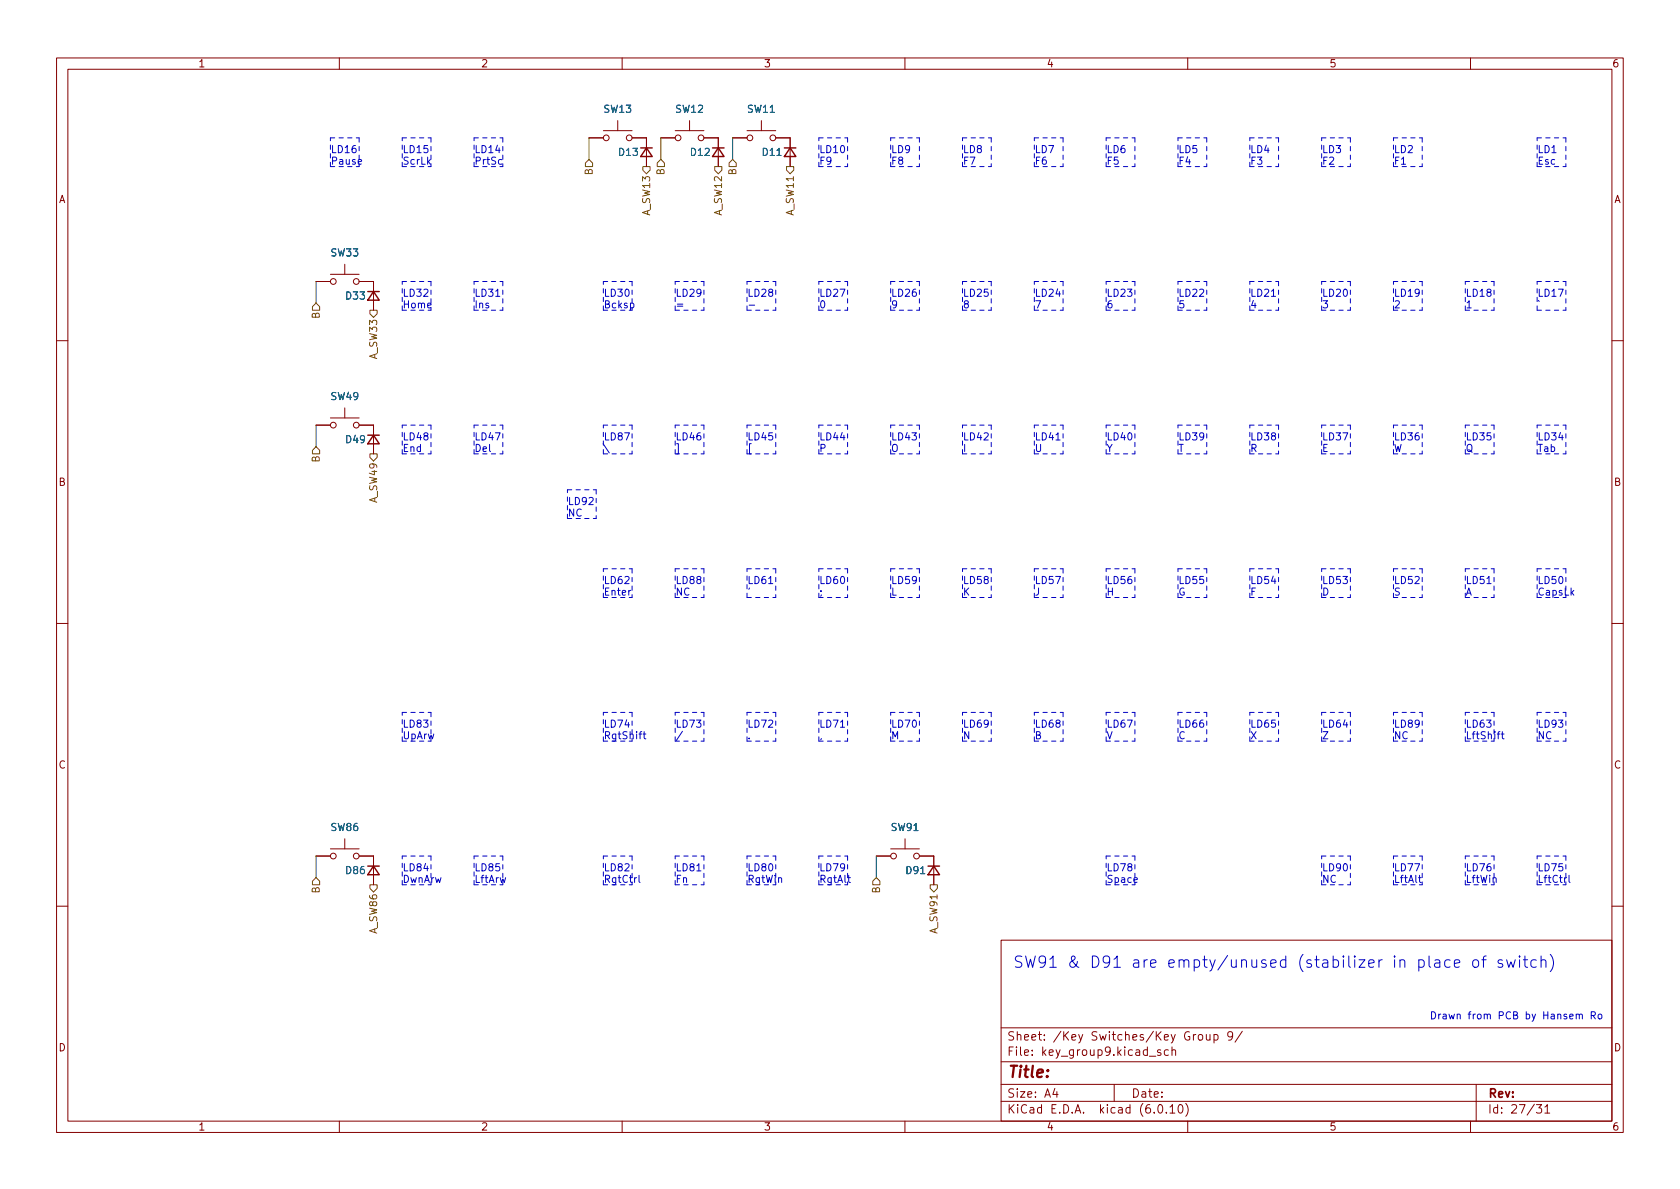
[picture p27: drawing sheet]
<svg xmlns="http://www.w3.org/2000/svg" width="297mm" height="210mm" viewBox="0 0 297 210" stroke-linecap="round" stroke-linejoin="round" font-family="sans-serif">
<defs><g id="words">
<text font-size="2.8" fill="#0000c2" x="179.1" y="171.1">SW91 &amp; D91 are empty/unused (stabilizer in place of switch)</text>
<text font-size="2.8" fill="#840000" x="178" y="190.6">Title:</text>
<g font-size="2.1" fill="#840000">
<text x="178" y="184">Sheet: /Key Switches/Key Group 9/</text>
<text x="178" y="186.7">File: key_group9.kicad_sch</text>
<text x="178" y="196.9">KiCad E.D.A. kicad (6.0.10)</text>
<text x="178" y="194.1">Size: A4</text>
<text x="200" y="194.1">Date:</text>
<text x="263" y="194.1">Rev:</text>
<text x="263" y="196.9">Id: 27/31</text>
</g>
<g font-size="1.8" fill="#840000">
<text x="35" y="11.9">1</text>
<text x="85" y="11.9">2</text>
<text x="135" y="11.9">3</text>
<text x="185" y="11.9">4</text>
<text x="235" y="11.9">5</text>
<text x="285" y="11.9">6</text>
<text x="10.3" y="35.9">A</text>
<text x="285.3" y="35.9">A</text>
<text x="10.3" y="85.9">B</text>
<text x="285.3" y="85.9">B</text>
<text x="10.3" y="135.9">C</text>
<text x="285.3" y="135.9">C</text>
<text x="10.3" y="185.9">D</text>
<text x="285.3" y="185.9">D</text>
<text x="35" y="199.9">1</text>
<text x="85" y="199.9">2</text>
<text x="135" y="199.9">3</text>
<text x="185" y="199.9">4</text>
<text x="235" y="199.9">5</text>
<text x="285" y="199.9">6</text>
</g>
<g font-size="1.8" fill="#006464">
<text x="106.8" y="19.9">SW13</text>
<text x="119.5" y="19.9">SW12</text>
<text x="132.2" y="19.9">SW11</text>
<text x="109.5" y="27.6">D13</text>
<text x="122.2" y="27.6">D12</text>
<text x="134.9" y="27.6">D11</text>
<text x="58.6" y="45.3">SW33</text>
<text x="61.2" y="53">D33</text>
<text x="58.6" y="70.7">SW49</text>
<text x="61.2" y="78.4">D49</text>
<text x="58.6" y="146.9">SW86</text>
<text x="157.6" y="146.9">SW91</text>
<text x="61.2" y="154.6">D86</text>
<text x="160.3" y="154.6">D91</text>
</g>
<g font-size="1.8" fill="#0000c2">
<text x="58.4" y="27.1">LD16</text>
<text x="58.4" y="29.1">Pause</text>
<text x="71.1" y="27.1">LD15</text>
<text x="71.1" y="29.1">ScrLk</text>
<text x="83.8" y="27.1">LD14</text>
<text x="83.8" y="29.1">PrtSc</text>
<text x="144.8" y="27.1">LD10</text>
<text x="144.8" y="29.1">F9</text>
<text x="157.5" y="27.1">LD9</text>
<text x="157.5" y="29.1">F8</text>
<text x="170.2" y="27.1">LD8</text>
<text x="170.2" y="29.1">F7</text>
<text x="182.9" y="27.1">LD7</text>
<text x="182.9" y="29.1">F6</text>
<text x="195.6" y="27.1">LD6</text>
<text x="195.6" y="29.1">F5</text>
<text x="208.3" y="27.1">LD5</text>
<text x="208.3" y="29.1">F4</text>
<text x="221" y="27.1">LD4</text>
<text x="221" y="29.1">F3</text>
<text x="233.7" y="27.1">LD3</text>
<text x="233.7" y="29.1">F2</text>
<text x="246.4" y="27.1">LD2</text>
<text x="246.4" y="29.1">F1</text>
<text x="271.8" y="27.1">LD1</text>
<text x="271.8" y="29.1">Esc</text>
<text x="71.1" y="52.5">LD32</text>
<text x="83.8" y="52.5">LD31</text>
<text x="106.7" y="52.5">LD30</text>
<text x="119.4" y="52.5">LD29</text>
<text x="132.1" y="52.5">LD28</text>
<text x="144.8" y="52.5">LD27</text>
<text x="157.5" y="52.5">LD26</text>
<text x="170.2" y="52.5">LD25</text>
<text x="182.9" y="52.5">LD24</text>
<text x="195.6" y="52.5">LD23</text>
<text x="208.3" y="52.5">LD22</text>
<text x="221" y="52.5">LD21</text>
<text x="233.7" y="52.5">LD20</text>
<text x="246.4" y="52.5">LD19</text>
<text x="259.1" y="52.5">LD18</text>
<text x="271.8" y="52.5">LD17</text>
<text x="71.1" y="54.5">Home</text>
<text x="83.8" y="54.5">Ins</text>
<text x="106.7" y="54.5">Bcksp</text>
<text x="119.4" y="54.5">=</text>
<text x="144.8" y="54.5">0</text>
<text x="157.5" y="54.5">9</text>
<text x="170.2" y="54.5">8</text>
<text x="182.9" y="54.5">7</text>
<text x="195.6" y="54.5">6</text>
<text x="208.3" y="54.5">5</text>
<text x="221" y="54.5">4</text>
<text x="233.7" y="54.5">3</text>
<text x="246.4" y="54.5">2</text>
<text x="259.1" y="54.5">1</text>
<text x="271.8" y="54.5">`</text>
<text x="71.1" y="77.9">LD48</text>
<text x="83.8" y="77.9">LD47</text>
<text x="106.7" y="77.9">LD87</text>
<text x="119.4" y="77.9">LD46</text>
<text x="132.1" y="77.9">LD45</text>
<text x="144.8" y="77.9">LD44</text>
<text x="157.5" y="77.9">LD43</text>
<text x="170.2" y="77.9">LD42</text>
<text x="182.9" y="77.9">LD41</text>
<text x="195.6" y="77.9">LD40</text>
<text x="208.3" y="77.9">LD39</text>
<text x="221" y="77.9">LD38</text>
<text x="233.7" y="77.9">LD37</text>
<text x="246.4" y="77.9">LD36</text>
<text x="259.1" y="77.9">LD35</text>
<text x="271.8" y="77.9">LD34</text>
<text x="71.1" y="79.9">End</text>
<text x="83.8" y="79.9">Del</text>
<text x="106.7" y="79.9">\</text>
<text x="119.4" y="79.9">]</text>
<text x="132.1" y="79.9">[</text>
<text x="144.8" y="79.9">P</text>
<text x="157.5" y="79.9">O</text>
<text x="170.2" y="79.9">I</text>
<text x="182.9" y="79.9">U</text>
<text x="195.6" y="79.9">Y</text>
<text x="208.3" y="79.9">T</text>
<text x="221" y="79.9">R</text>
<text x="233.7" y="79.9">E</text>
<text x="246.4" y="79.9">W</text>
<text x="259.1" y="79.9">Q</text>
<text x="271.8" y="79.9">Tab</text>
<text x="100.3" y="89.3">LD92</text>
<text x="100.3" y="91.3">NC</text>
<text x="106.7" y="103.3">LD62</text>
<text x="106.7" y="105.3">Enter</text>
<text x="119.4" y="103.3">LD88</text>
<text x="119.4" y="105.3">NC</text>
<text x="132.1" y="103.3">LD61</text>
<text x="132.1" y="105.3">'</text>
<text x="144.8" y="103.3">LD60</text>
<text x="144.8" y="105.3">;</text>
<text x="157.5" y="103.3">LD59</text>
<text x="157.5" y="105.3">L</text>
<text x="170.2" y="103.3">LD58</text>
<text x="170.2" y="105.3">K</text>
<text x="182.9" y="103.3">LD57</text>
<text x="182.9" y="105.3">J</text>
<text x="195.6" y="103.3">LD56</text>
<text x="195.6" y="105.3">H</text>
<text x="208.3" y="103.3">LD55</text>
<text x="208.3" y="105.3">G</text>
<text x="221" y="103.3">LD54</text>
<text x="221" y="105.3">F</text>
<text x="233.7" y="103.3">LD53</text>
<text x="233.7" y="105.3">D</text>
<text x="246.4" y="103.3">LD52</text>
<text x="246.4" y="105.3">S</text>
<text x="259.1" y="103.3">LD51</text>
<text x="259.1" y="105.3">A</text>
<text x="271.8" y="103.3">LD50</text>
<text x="271.8" y="105.3">CapsLk</text>
<text x="71.1" y="128.7">LD83</text>
<text x="71.1" y="130.7">UpArw</text>
<text x="106.7" y="128.7">LD74</text>
<text x="106.7" y="130.7">RgtShift</text>
<text x="119.4" y="128.7">LD73</text>
<text x="132.1" y="128.7">LD72</text>
<text x="132.1" y="130.7">.</text>
<text x="144.8" y="128.7">LD71</text>
<text x="144.8" y="130.7">,</text>
<text x="157.5" y="128.7">LD70</text>
<text x="157.5" y="130.7">M</text>
<text x="170.2" y="128.7">LD69</text>
<text x="170.2" y="130.7">N</text>
<text x="182.9" y="128.7">LD68</text>
<text x="182.9" y="130.7">B</text>
<text x="195.6" y="128.7">LD67</text>
<text x="195.6" y="130.7">V</text>
<text x="208.3" y="128.7">LD66</text>
<text x="208.3" y="130.7">C</text>
<text x="221" y="128.7">LD65</text>
<text x="221" y="130.7">X</text>
<text x="233.7" y="128.7">LD64</text>
<text x="233.7" y="130.7">Z</text>
<text x="246.4" y="128.7">LD89</text>
<text x="246.4" y="130.7">NC</text>
<text x="259.1" y="128.7">LD63</text>
<text x="259.1" y="130.7">LftShift</text>
<text x="271.8" y="128.7">LD93</text>
<text x="271.8" y="130.7">NC</text>
<text x="71.1" y="154.1">LD84</text>
<text x="83.8" y="154.1">LD85</text>
<text x="106.7" y="154.1">LD82</text>
<text x="119.4" y="154.1">LD81</text>
<text x="132.1" y="154.1">LD80</text>
<text x="144.8" y="154.1">LD79</text>
<text x="195.6" y="154.1">LD78</text>
<text x="233.7" y="154.1">LD90</text>
<text x="246.4" y="154.1">LD77</text>
<text x="259.1" y="154.1">LD76</text>
<text x="271.8" y="154.1">LD75</text>
<text x="71.1" y="156.1">DwnArw</text>
<text x="83.8" y="156.1">LftArw</text>
<text x="106.7" y="156.1">RgtCtrl</text>
<text x="119.4" y="156.1">Fn</text>
<text x="132.1" y="156.1">RgtWin</text>
<text x="144.8" y="156.1">RgtAlt</text>
<text x="195.6" y="156.1">Space</text>
<text x="233.7" y="156.1">NC</text>
<text x="246.4" y="156.1">LftAlt</text>
<text x="259.1" y="156.1">LftWin</text>
<text x="271.8" y="156.1">LftCtrl</text>
<text x="252.7" y="180.2">Drawn from PCB by Hansem Ro</text>
</g>
<g font-size="1.8" fill="#725600">
<text x="104.8" y="30.9" transform="rotate(-90 104.8 30.9)">B</text>
<text x="117.5" y="30.9" transform="rotate(-90 117.5 30.9)">B</text>
<text x="130.2" y="30.9" transform="rotate(-90 130.2 30.9)">B</text>
<text x="114.9" y="38" transform="rotate(-90 114.9 38)">A_SW13</text>
<text x="127.6" y="38" transform="rotate(-90 127.6 38)">A_SW12</text>
<text x="140.3" y="38" transform="rotate(-90 140.3 38)">A_SW11</text>
<text x="56.5" y="56.3" transform="rotate(-90 56.5 56.3)">B</text>
<text x="66.7" y="63.4" transform="rotate(-90 66.7 63.4)">A_SW33</text>
<text x="56.5" y="81.7" transform="rotate(-90 56.5 81.7)">B</text>
<text x="66.7" y="88.8" transform="rotate(-90 66.7 88.8)">A_SW49</text>
<text x="56.5" y="157.9" transform="rotate(-90 56.5 157.9)">B</text>
<text x="155.6" y="157.9" transform="rotate(-90 155.6 157.9)">B</text>
<text x="66.7" y="165" transform="rotate(-90 66.7 165)">A_SW86</text>
<text x="165.7" y="165" transform="rotate(-90 165.7 165)">A_SW91</text>
</g>
</g></defs>
<g fill="none" stroke="#840000" stroke-width=".18">
<path d="M10 10.2h277v190.1h-277zM12 12.2h273v186.1h-273zM60 10.2v2M110 10.2v2M160 10.2v2M210 10.2v2M260 10.2v2M104.1 24.4h2.6M106.7 23.1h5.1M109.2 21.3v1.8M111.8 24.4h2.5v5.1M116.8 24.4h2.6"/>
<path d="M119.4 23.1h5.1M121.9 21.3v1.8M124.5 24.4h2.5v5.1M129.5 24.4h2.6M132.1 23.1h5.1M134.6 21.3v1.8M137.2 24.4h2.5v5.1M55.9 49.8h2.5M58.4 48.5h5.1M61 46.7v1.8M63.5 49.8h2.5v5.1M10 60.2h2"/>
<path d="M55.9 75.2h2.5M58.4 73.9h5.1M61 72.1v1.8M63.5 75.2h2.5v5.1M285 60.2h2M10 110.2h2M285 110.2h2M55.9 151.4h2.5M58.4 150.1h5.1M61 148.3v1.8M63.5 151.4h2.5v5.1M154.9 151.4h2.6"/>
<path d="M157.5 150.1h5.1M160 148.3v1.8M162.6 151.4h2.5v5.1M10 160.2h2M177 166.3h108v32h-108zM285 160.2h2M60 198.3v2M110 198.3v2M160 198.3v2M177 194.8h108M177 191.8h108M177 187.8h108"/>
<path d="M177 181.8h108M186.5 192.5l-.4 1h1M186.9 193v1M197 191.8v3M203.2 186.8h1.2M204.9 195.4l.2-.1a.81 .81 0 0 1 .6 .7 .81 .81 0 0 1-.3 .8h-.2a.81 .81 0 0 1-.6-.6 .81 .81 0 0 1 .3-.8zM205.2 185.7l-.3-.1-.3 .2 .1 .3 .5 .1v.4h-.6M206.2 196.7v.1M206.6 185.7l-.5-.1-.2 .3v.4l.1 .3h.6M206.9 195.8l.4-.5v1.5M206.9 196.8h.8M207.2 185.8l.2-.2 .4 .1 .1 .9"/>
<path d="M207.2 185.1v1.5M208.5 195.4l.1-.1a.81 .81 0 0 1 .6 .7 .81 .81 0 0 1-.3 .8h-.1a.81 .81 0 0 1-.6-.6 .81 .81 0 0 1 .3-.8zM209.6 195.1a1.72 1.72 0 0 1 0 2.3M210 198.3v2M211.4 182.9l-.3 .1-.1 .2M212 183l.4-.1 .2 .3v.4l-.2 .3h-.4l-.1-.3v-.4zM213.3 182.9l.1 1h.3l.2-.1M213.9 182.9v1M214.6 183l.5-.1 .3 .3v.4l-.2 .3h-.6M214.6 182.9v1.5M217.9 183.1l-.3 .3h-.2l-.3-.3 .1-.6 .4-.1 .3 .2a.99 .99 0 0 1-.4 1.3h-.3M219.6 182.4l-1.2 1.9"/>
<path d="M260 198.3v2M261 191.8v6.5M271.7 195.3h.9l-.5 .6 .4 .1v.7l-.2 .1h-.4l-.2-.1M273.1 195.8l.5-.5v1.5M273.1 196.8h.9"/>
<circle cx="107.2" cy="24.4" r=".51"/>
<circle cx="111.3" cy="24.4" r=".51"/>
<circle cx="119.9" cy="24.4" r=".51"/>
<circle cx="124" cy="24.4" r=".51"/>
<circle cx="132.6" cy="24.4" r=".51"/>
<circle cx="136.7" cy="24.4" r=".51"/>
<circle cx="58.9" cy="49.8" r=".51"/>
<circle cx="63" cy="49.8" r=".51"/>
<circle cx="58.9" cy="75.2" r=".51"/>
<circle cx="63" cy="75.2" r=".51"/>
<circle cx="58.9" cy="151.4" r=".51"/>
<circle cx="63" cy="151.4" r=".51"/>
<circle cx="158" cy="151.4" r=".51"/>
<circle cx="162.1" cy="151.4" r=".51"/>
</g>
<g fill="none" stroke="#840000" stroke-width=".25">
<path d="M113.3 26.2h2M114.3 26.2l1 1.5h-2zM126 26.2h2M127 26.2l1 1.5h-2zM138.7 26.2h2M139.7 26.2l1 1.5h-2zM65 51.6h2.1M66 51.6l1.1 1.5h-2.1zM65 77h2.1M66 77l1.1 1.5h-2.1zM65 153.2h2.1M66 153.2l1.1 1.5h-2.1z"/>
<path d="M164.1 153.2h2M165.1 153.2l1 1.5h-2z"/>
</g>
<g fill="none" stroke="#725600" stroke-width=".18">
<path d="M104.1 28.2l.7 .6v.7h-1.3v-.7zM113.7 29.5h1.2v.6l-.6 .6-.6-.6zM116.8 28.2l.7 .6v.7h-1.3v-.7zM126.4 29.5h1.2v.6l-.6 .6-.6-.6zM129.5 28.2l.7 .6v.7h-1.3v-.7zM139.1 29.5h1.2v.6l-.6 .6-.6-.6zM55.9 53.6l.6 .6v.7h-1.3v-.7zM65.4 54.9h1.3v.6l-.7 .6-.6-.6zM55.9 79l.6 .6v.7h-1.3v-.7zM65.4 80.3h1.3v.6l-.7 .6-.6-.6zM55.9 155.2l.6 .6v.7h-1.3v-.7zM65.4 156.5h1.3v.6l-.7 .6-.6-.6z"/>
<path d="M154.9 155.2l.7 .6v.7h-1.3v-.7zM164.5 156.5h1.2v.6l-.6 .6-.6-.6z"/>
</g>
<g fill="none" stroke="#0000c2" stroke-width=".18">
<path d="M87.6 52.4h.8M111.5 53.7l.3-.1 .3 .2-.1 .6h-.5M132.5 54h.9M224.8 52.4h.7M186.7 77.8h.7M111.5 104.4l-.3 .2M135.9 103.2h.7M262.9 103.2h.7M113.7 129.8h.5M113.9 129.4v1.1l.3 .1M120.7 129.3l-1.1 1.7M148.6 128.6h.7"/>
<path d="M264.7 129.8h.5M265.2 129.4l-.3 .2v1M265.4 129.8h.5M265.6 129.4v1.1l.3 .1M113 154.8v1.1l.2 .1M123.2 154h.7M149.9 155.2h.5M150.1 154.8v1.1l.3 .1M250.8 155.2h.5M251 154.8v1.1l.3 .1M277.4 154.8v1.1l.2 .1M256.4 169.8l-.6-.1-.4 .4v.6l.2 .3 .2 .1 .6-.1"/>
<path d="M257.1 170.4l1-.2-.1-.4-.6-.1-.3 .3 .1 1 .2 .1 .6-.1M260.6 169.8a.54 .54 0 0 1 .8 .3v.6a.54 .54 0 0 1-.5 .4 .54 .54 0 0 1-.5-.4v-.6zM262 169.7h.8M262.8 169.1h-.4l-.1 .2v1.8M265.6 169.8l-.5-.1-.2 .3 .1 .3 .6 .2 .1 .2-.1 .3-.2 .1-.5-.1M266.4 169.7l.4 1.4 .3-1 .4 1 .4-1.4M268.7 169.1h-.1l.1 .1 .1-.1h-.1v.1M268.7 169.7v1.4M269.3 169.7h.8M269.6 169.1v1.7l.1 .2 .4 .1M271.6 169.8l-.5-.1-.4 .4v.6l.2 .3 .2 .1 .5-.1M272.5 169.9a.5 .5 0 0 1 .8 .1v1.1"/>
<path d="M272.5 169.1v2M274.1 168.8a2.29 2.29 0 0 1 0 3M278.7 179.5l.2-.2 .3 .1v.8M279.2 179.5l.2-.2 .3 .1 .1 .8M281.4 179.6l.6-.1 .1-.2-.1-.3-.6-.1v1.3M281.7 179.6l.4 .6M282.6 179.5l.2-.2 .4 .2v.4l-.1 .2-.3 .1-.2-.1z"/>
</g>
<g fill="none" stroke="#0000c2" stroke-width=".18" stroke-dasharray=".8 .8">
<path d="M58.4 24.4h5.1M58.4 29.5h5.1M58.4 29.5v-5.1M63.5 24.4v5.1M71.1 29.5v-5.1M71.1 24.4h5.1M71.1 29.5h5.1M76.2 24.4v5.1M83.8 29.5h5.1M83.8 29.5v-5.1M83.8 24.4h5.1M88.9 24.4v5.1"/>
<path d="M144.8 29.5v-5.1M144.8 24.4h5.1M144.8 29.5h5.1M149.9 24.4v5.1M157.5 24.4h5.1M157.5 29.5h5.1M157.5 29.5v-5.1M162.6 24.4v5.1M170.2 24.4h5.1M170.2 29.5h5.1M170.2 29.5v-5.1M175.3 24.4v5.1"/>
<path d="M182.9 29.5v-5.1M182.9 24.4h5.1M182.9 29.5h5.1M188 24.4v5.1M195.6 29.5v-5.1M195.6 29.5h5.1M195.6 24.4h5.1M200.7 24.4v5.1M208.3 29.5v-5.1M208.3 24.4h5.1M208.3 29.5h5.1M213.4 24.4v5.1"/>
<path d="M221 29.5h5.1M221 29.5v-5.1M221 24.4h5.1M226.1 24.4v5.1M233.7 24.4h5.1M233.7 29.5v-5.1M233.7 29.5h5.1M238.8 24.4v5.1M246.4 24.4h5.1M246.4 29.5h5.1M246.4 29.5v-5.1M251.5 24.4v5.1"/>
<path d="M271.8 24.4h5.1M271.8 29.5v-5.1M271.8 29.5h5.1M276.9 24.4v5.1M71.1 54.9v-5.1M71.1 49.8h5.1M71.1 54.9h5.1M76.2 49.8v5.1M83.8 49.8h5.1M83.8 54.9v-5.1M83.8 54.9h5.1M88.9 49.8v5.1"/>
<path d="M106.7 54.9h5.1M106.7 49.8h5.1M106.7 54.9v-5.1M111.8 49.8v5.1M119.4 49.8h5.1M119.4 54.9v-5.1M119.4 54.9h5.1M124.5 49.8v5.1M132.1 54.9h5.1M132.1 54.9v-5.1M132.1 49.8h5.1M137.2 49.8v5.1"/>
<path d="M144.8 54.9v-5.1M144.8 49.8h5.1M144.8 54.9h5.1M149.9 49.8v5.1M157.5 54.9v-5.1M157.5 54.9h5.1M157.5 49.8h5.1M162.6 49.8v5.1M170.2 54.9v-5.1M170.2 54.9h5.1M170.2 49.8h5.1M175.3 49.8v5.1"/>
<path d="M182.9 49.8h5.1M182.9 54.9h5.1M182.9 54.9v-5.1M188 49.8v5.1M195.6 54.9v-5.1M195.6 54.9h5.1M195.6 49.8h5.1M200.7 49.8v5.1M208.3 54.9h5.1M208.3 54.9v-5.1M208.3 49.8h5.1M213.4 49.8v5.1"/>
<path d="M221 49.8h5.1M221 54.9v-5.1M221 54.9h5.1M226.1 49.8v5.1M233.7 54.9v-5.1M233.7 49.8h5.1M233.7 54.9h5.1M238.8 49.8v5.1M246.4 54.9v-5.1M246.4 54.9h5.1M246.4 49.8h5.1M251.5 49.8v5.1"/>
<path d="M259.1 49.8h5.1M259.1 54.9v-5.1M259.1 54.9h5.1M264.2 49.8v5.1M271.8 54.9h5.1M271.8 54.9v-5.1M271.8 49.8h5.1M276.9 49.8v5.1M71.1 75.2h5.1M76.2 75.2v5.1M83.8 75.2h5.1M88.9 75.2v5.1"/>
<path d="M106.7 75.2h5.1M111.8 75.2v5.1M119.4 75.2h5.1M124.5 75.2v5.1M132.1 75.2h5.1M137.2 75.2v5.1M144.8 75.2h5.1M149.9 75.2v5.1M157.5 75.2h5.1M162.6 75.2v5.1M170.2 75.2h5.1M175.3 75.2v5.1"/>
<path d="M182.9 75.2h5.1M188 75.2v5.1M195.6 75.2h5.1M200.7 75.2v5.1M208.3 75.2h5.1M213.4 75.2v5.1M221 75.2h5.1M226.1 75.2v5.1M233.7 75.2h5.1M238.8 75.2v5.1M246.4 75.2h5.1M251.5 75.2v5.1"/>
<path d="M259.1 75.2h5.1M264.2 75.2v5.1M271.8 75.2h5.1M276.9 75.2v5.1M71.1 80.3v-5.1M71.1 80.3h5.1M83.8 80.3h5.1M83.8 80.3v-5.1M100.3 91.7h5.1M100.3 91.7v-5.1M100.3 86.6h5.1M105.4 86.6v5.1"/>
<path d="M106.7 80.3v-5.1M106.7 80.3h5.1M119.4 80.3h5.1M119.4 80.3v-5.1M132.1 80.3h5.1M132.1 80.3v-5.1M144.8 80.3h5.1M144.8 80.3v-5.1M157.5 80.3h5.1M157.5 80.3v-5.1M170.2 80.3h5.1M170.2 80.3v-5.1"/>
<path d="M182.9 80.3h5.1M182.9 80.3v-5.1M195.6 80.3v-5.1M195.6 80.3h5.1M208.3 80.3h5.1M208.3 80.3v-5.1M221 80.3v-5.1M221 80.3h5.1M233.7 80.3v-5.1M233.7 80.3h5.1M246.4 80.3h5.1M246.4 80.3v-5.1"/>
<path d="M259.1 80.3v-5.1M259.1 80.3h5.1M271.8 80.3h5.1M271.8 80.3v-5.1M106.7 105.7v-5.1M106.7 105.7h5.1M106.7 100.6h5.1M111.8 100.6v5.1M119.4 105.7h5.1M119.4 105.7v-5.1M119.4 100.6h5.1M124.5 100.6v5.1"/>
<path d="M132.1 100.6h5.1M132.1 105.7v-5.1M132.1 105.7h5.1M137.2 100.6v5.1M144.8 105.7v-5.1M144.8 105.7h5.1M144.8 100.6h5.1M149.9 100.6v5.1M157.5 105.7v-5.1M157.5 105.7h5.1M157.5 100.6h5.1M162.6 100.6v5.1"/>
<path d="M170.2 105.7v-5.1M170.2 105.7h5.1M170.2 100.6h5.1M175.3 100.6v5.1M182.9 105.7v-5.1M182.9 100.6h5.1M182.9 105.7h5.1M188 100.6v5.1M195.6 105.7h5.1M195.6 105.7v-5.1M195.6 100.6h5.1M200.7 100.6v5.1"/>
<path d="M208.3 105.7h5.1M208.3 105.7v-5.1M208.3 100.6h5.1M213.4 100.6v5.1M221 100.6h5.1M221 105.7h5.1M221 105.7v-5.1M226.1 100.6v5.1M233.7 100.6h5.1M233.7 105.7v-5.1M233.7 105.7h5.1M238.8 100.6v5.1"/>
<path d="M246.4 105.7v-5.1M246.4 105.7h5.1M246.4 100.6h5.1M251.5 100.6v5.1M259.1 105.7h5.1M259.1 105.7v-5.1M259.1 100.6h5.1M264.2 100.6v5.1M271.8 105.7h5.1M271.8 105.7v-5.1M271.8 100.6h5.1M276.9 100.6v5.1"/>
<path d="M71.1 131.1v-5.1M71.1 131.1h5.1M71.1 126h5.1M76.2 126v5.1M106.7 131.1h5.1M106.7 126h5.1M106.7 131.1v-5.1M111.8 126v5.1M119.4 131.1v-5.1M119.4 126h5.1M119.4 131.1h5.1M124.5 126v5.1"/>
<path d="M132.1 126h5.1M132.1 131.1h5.1M132.1 131.1v-5.1M137.2 126v5.1M144.8 126h5.1M144.8 131.1v-5.1M144.8 131.1h5.1M149.9 126v5.1M157.5 131.1h5.1M157.5 131.1v-5.1M157.5 126h5.1M162.6 126v5.1"/>
<path d="M170.2 131.1h5.1M170.2 126h5.1M170.2 131.1v-5.1M175.3 126v5.1M182.9 131.1v-5.1M182.9 126h5.1M182.9 131.1h5.1M188 126v5.1M195.6 131.1v-5.1M195.6 126h5.1M195.6 131.1h5.1M200.7 126v5.1"/>
<path d="M208.3 131.1h5.1M208.3 126h5.1M208.3 131.1v-5.1M213.4 126v5.1M221 126h5.1M221 131.1v-5.1M221 131.1h5.1M226.1 126v5.1M233.7 131.1h5.1M233.7 131.1v-5.1M233.7 126h5.1M238.8 126v5.1"/>
<path d="M246.4 131.1h5.1M246.4 131.1v-5.1M246.4 126h5.1M251.5 126v5.1M259.1 131.1v-5.1M259.1 131.1h5.1M259.1 126h5.1M264.2 126v5.1M271.8 131.1h5.1M271.8 131.1v-5.1M271.8 126h5.1M276.9 126v5.1"/>
<path d="M71.1 151.4h5.1M71.1 156.5v-5.1M71.1 156.5h5.1M76.2 151.4v5.1M83.8 151.4h5.1M83.8 156.5v-5.1M83.8 156.5h5.1M88.9 151.4v5.1M106.7 156.5v-5.1M106.7 156.5h5.1M106.7 151.4h5.1M111.8 151.4v5.1"/>
<path d="M119.4 151.4h5.1M119.4 156.5h5.1M119.4 156.5v-5.1M124.5 151.4v5.1M132.1 151.4h5.1M132.1 156.5v-5.1M132.1 156.5h5.1M137.2 151.4v5.1M144.8 151.4h5.1M144.8 156.5h5.1M144.8 156.5v-5.1M149.9 151.4v5.1"/>
<path d="M195.6 151.4h5.1M195.6 156.5h5.1M195.6 156.5v-5.1M200.7 151.4v5.1M233.7 156.5h5.1M233.7 156.5v-5.1M233.7 151.4h5.1M238.8 151.4v5.1M246.4 151.4h5.1M246.4 156.5h5.1M246.4 156.5v-5.1M251.5 151.4v5.1"/>
<path d="M259.1 156.5h5.1M259.1 151.4h5.1M259.1 156.5v-5.1M264.2 151.4v5.1M271.8 151.4h5.1M271.8 156.5h5.1M271.8 156.5v-5.1M276.9 151.4v5.1"/>
</g>
<path d="M104.1 24.4v3.8M116.8 24.4v3.8M129.5 24.4v3.8M55.9 49.8v3.8M55.9 75.2v3.8M55.9 151.4v3.8M154.9 151.4v3.8" fill="none" stroke="#009600" stroke-width=".18"/>
<use href="#words"/>
</svg>
